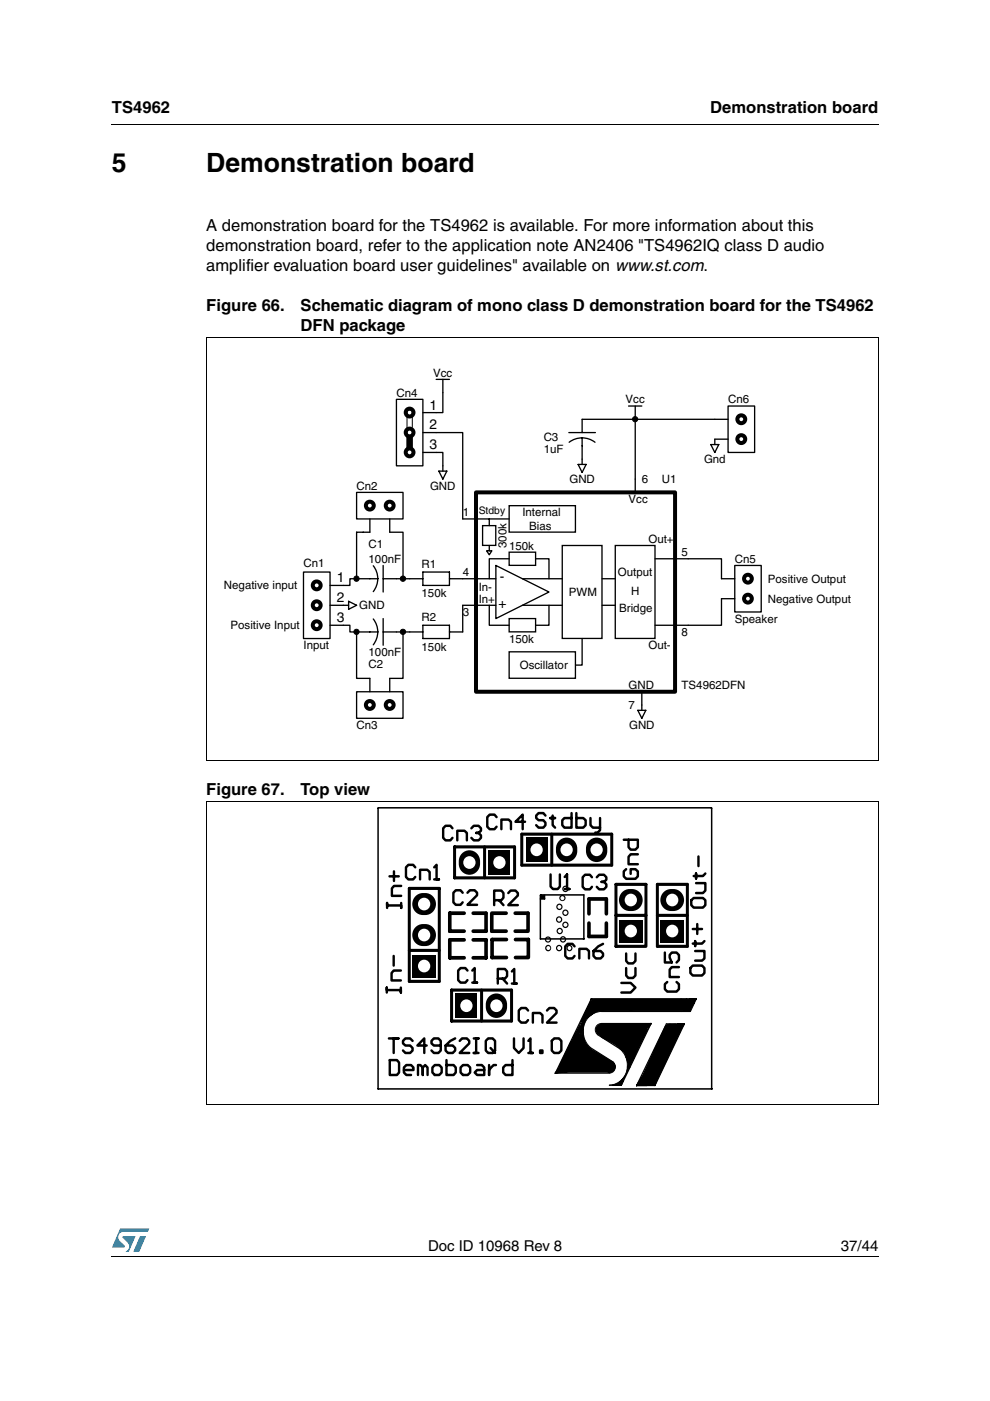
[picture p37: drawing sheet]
<svg xmlns="http://www.w3.org/2000/svg" width="210mm" height="297mm" viewBox="0 0 210 297" stroke-linecap="round" stroke-linejoin="round" font-family="sans-serif">
<defs><g id="words">
<g font-size="5.6">
<text x="23.7" y="36.4">5</text>
<text x="43.7" y="36.4">Demonstration board</text>
</g>
<g font-size="3.5">
<text x="23.7" y="23.9">TS4962</text>
<text x="150.6" y="23.9">Demonstration board</text>
<text x="43.7" y="49.1">A demonstration board for the TS4962 is available. For more information about this</text>
<text x="43.7" y="53.3">demonstration board, refer to the application note AN2406 &quot;TS4962IQ class D audio</text>
<text x="43.7" y="57.6">amplifier evaluation board user guidelines&quot; available on www.st.com.</text>
<text x="43.7" y="66">Figure 66.</text>
<text x="63.7" y="70.3">DFN package</text>
<text x="63.7" y="66">Schematic diagram of mono class D demonstration board for the TS4962</text>
<text x="43.7" y="168.6">Figure 67.</text>
<text x="63.7" y="168.6">Top view</text>
</g>
<g font-size="3.2">
<text x="90.8" y="265.1">Doc ID 10968 Rev 8</text>
<text x="178.3" y="265.1">37/44</text>
</g>
<g font-size="2.9">
<text x="91.1" y="86.8">1</text>
<text x="91.1" y="91.1">2</text>
<text x="91.1" y="95.3">3</text>
<text x="71.4" y="123.5">1</text>
<text x="106" y="123.2">-</text>
<text x="71.4" y="127.7">2</text>
<text x="71.4" y="131.9">3</text>
<text x="105.7" y="128.8">+</text>
</g>
<g font-size="2.4">
<text x="91.8" y="79.9">Vcc</text>
<text x="84.1" y="84.1">Cn4</text>
<text x="132.6" y="85.5">Vcc</text>
<text x="154.4" y="85.5">Cn6</text>
<text x="115.3" y="93.4">C3</text>
<text x="115.3" y="95.9">1uF</text>
<text x="149.3" y="98.2">Gnd</text>
<text x="75.6" y="103.8">Cn2</text>
<text x="91.2" y="103.8">GND</text>
<text x="120.7" y="102.4">GND</text>
<text x="133.3" y="106.7">Vcc</text>
<text x="136.1" y="102.4">6</text>
<text x="140.3" y="102.4">U1</text>
<text x="98.1" y="109.5">1</text>
<text x="110.8" y="109.5">Internal</text>
<text x="112.2" y="112.3">Bias</text>
<text x="78.1" y="116.2">C1</text>
<text x="78.1" y="119.3">100nF</text>
<text x="107.4" y="116.2" transform="rotate(-90 107.4 116.2)">300k</text>
<text x="107.9" y="116.5">150k</text>
<text x="137.5" y="115.1">Out+</text>
<text x="144.5" y="117.9">5</text>
<text x="155.8" y="119.3">Cn5</text>
<text x="47.5" y="125">Negative input</text>
<text x="64.3" y="120.2">Cn1</text>
<text x="89.4" y="120.5">R1</text>
<text x="98.1" y="122.2">4</text>
<text x="101.5" y="125.2">In-</text>
<text x="131" y="122.2">Output</text>
<text x="162.8" y="123.6">Positive Output</text>
<text x="76.2" y="129.2">GND</text>
<text x="89.4" y="126.7">150k</text>
<text x="89.4" y="131.7">R2</text>
<text x="98.1" y="130.6">3</text>
<text x="101.5" y="127.8">In+</text>
<text x="120.6" y="126.4">PWM</text>
<text x="131.3" y="129.8">Bridge</text>
<text x="133.8" y="126.1">H</text>
<text x="162.8" y="127.8">Negative Output</text>
<text x="48.9" y="133.4">Positive Input</text>
<text x="64.3" y="137.6">Input</text>
<text x="89.4" y="137.9">150k</text>
<text x="107.9" y="136.3">150k</text>
<text x="137.5" y="137.6">Out-</text>
<text x="144.5" y="134.8">8</text>
<text x="155.8" y="132">Speaker</text>
<text x="78.1" y="141.6">C2</text>
<text x="78.1" y="139.1">100nF</text>
<text x="110.2" y="141.9">Oscillator</text>
<text x="133.3" y="146.1">GND</text>
<text x="144.5" y="146.1">TS4962DFN</text>
<text x="75.6" y="154.6">Cn3</text>
<text x="133.3" y="150.3">7</text>
<text x="133.4" y="154.6">GND</text>
</g>
<text font-size="2.2" x="101.5" y="109">Stdby</text>
</g></defs>
<g fill="#0099d8">
<path d="M29.7 262.1h1.3l-1.5 3.3h-1.2z"/>
<path d="M25.5 260.5h6.2l-.4 .7h-5.1a1.13 1.13 0 0 0-1.1 .7 1.13 1.13 0 0 0 .3 1.2l1.1 1-.1 .3-2.7 .1z"/>
<path d="M26 262.1h2.8l-1.5 3.3h-.7a1.18 1.18 0 0 0 .5-1.9l-1.1-1.1z"/>
</g>
<path d="M23.6 26.2l.1 .2zM23.6 266.3l.1 .1z" fill="#000"/>
<path d="M23.7 26.3h162.6M23.7 266.3h162.6" fill="none" stroke="#000" stroke-width=".21"/>
<path d="M44.7 74.8h140.6v83.1h-140.6z" fill="#fff"/>
<g fill="none" stroke="#000" stroke-width=".28">
<path d="M92.5 80.4h2.8M93 99.9h1.7l-.8 1.7zM93.9 80.4v2.8M93.9 98.8v1.1M120.6 91.7h5.6M122.6 98.5h1.7l-.9 1.7zM123.4 92.8l1.5 .3 1.3 .7M123.4 92.8l-1.4 .3-1.3 .7M123.4 88.9v2.8M123.4 92.8v5.7M133.3 86.1h2.8M134.7 86.1v2.8"/>
<path d="M75.6 104.4h9.9v5.6h-9.9zM79.1 120l.7 1.2 .3 1.5M81.2 119.9v5.6M98.1 110h9.9M102.3 111.4h2.8v4.2h-2.8zM103.7 115.7v1.1h.6l-.6 .8-.5-.8h.5M103.7 110v1.4M105.1 119.9l11.3 5.6-11.3 5.6zM108 107.2h14v5.6h-14zM108 117.1h5.6v2.8h-5.6zM108 118.5h-4.3v4.2M113.6 118.5h2.8v4.2"/>
<path d="M119.2 115.7h8.4v19.7h-8.4zM130.5 115.7h8.4v19.7h-8.4zM134.7 101.6v2.8M138.9 118.5h7M64.3 121.3h5.7v14.1h-5.7zM70 132.6h4.2v1.4h5.9M70 128.3h3.9M73.9 127.5l1.7 .8-1.7 .9zM79.1 131.2a4.4 4.4 0 0 1 0 5.5M80.1 122.7l-.3 1.4-.7 1.3M80.1 122.7h-5.9v1.4h-4.2M81.2 122.7h8.5"/>
<path d="M81.2 131.1v5.7M81.2 134h8.5M89.7 121.3h5.6v2.8h-5.6zM89.7 132.6h5.6v2.8h-5.6zM95.3 122.7h9.8M103.7 128.3v4.3h4.3M105.1 128.3h-7v5.7h-2.8M108 138.2h14v5.6h-14zM108 131.1h5.6v2.9h-5.6zM110.8 122.7h8.4M110.8 128.3h8.4M116.4 128.3v4.3h-2.8"/>
<path d="M123.4 135.4v5.6h-1.4M127.7 122.7h2.8M127.7 128.3h2.8M138.9 132.6h7M135.2 150.6h1.7l-.8 1.7zM136.1 146.7v3.9"/>
</g>
<g fill="none" stroke="#000" stroke-width=".84">
<path d="M100.9 104.4h42.2v42.3h-42.2z"/>
<circle cx="67.1" cy="128.3" r=".84"/>
<circle cx="67.1" cy="124.1" r=".84"/>
<circle cx="67.1" cy="132.6" r=".84"/>
</g>
<g fill="#fff" stroke="#000" stroke-width=".84">
<circle cx="78.4" cy="107.2" r=".84"/>
<circle cx="82.6" cy="107.2" r=".84"/>
</g>
<path d="M78.4 110v2.8M82.6 110v2.8M75.6 146.7h9.9v5.6h-9.9z" fill="none" stroke="#000" stroke-width=".28"/>
<g fill="#fff" stroke="#000" stroke-width=".84">
<circle cx="82.6" cy="149.5" r=".84"/>
<circle cx="78.4" cy="149.5" r=".84"/>
</g>
<g fill="none" stroke="#000" stroke-width=".28">
<path d="M84.1 84.7h5.6v14.1h-5.6zM89.7 95.9h4.2v2.9M89.7 91.7h8.4v18.3M93.9 83.2v4.3h-4.2M123.4 88.9h11.3v12.7M134.7 88.9h19.7M150.7 94.3h1.7l-.8 1.6zM154.4 86.1h5.6v9.8h-5.6zM154.4 93.1h-2.8v1.2M78.4 112.8h-2.8v9.9M82.6 112.8h2.9v9.9M145.9 118.5h7.1v4.2h2.8"/>
<path d="M155.8 119.9h5.6v9.9h-5.6zM75.6 134v9.8h2.8v2.9M85.5 134v9.8h-2.9v2.9M155.8 126.9h-2.8v5.7h-7.1"/>
</g>
<g fill="#000" stroke="#000" stroke-width=".21">
<circle cx="134.7" cy="88.9" r=".55"/>
<circle cx="75.6" cy="122.7" r=".56"/>
<circle cx="75.6" cy="134" r=".55"/>
<circle cx="85.4" cy="122.7" r=".57"/>
<circle cx="85.4" cy="134" r=".56"/>
</g>
<g fill="none" stroke="#000" stroke-width=".84">
<circle cx="86.8" cy="91.7" r=".83"/>
<circle cx="86.8" cy="95.9" r=".83"/>
<circle cx="86.8" cy="87.5" r=".83"/>
<circle cx="157.2" cy="88.9" r=".84"/>
<circle cx="157.2" cy="93.1" r=".84"/>
<circle cx="158.6" cy="126.9" r=".83"/>
<circle cx="158.6" cy="122.7" r=".83"/>
</g>
<path d="M86.3 92.6h1.1v2.5h-1.1z" fill-rule="evenodd" fill="#000" stroke="#000" stroke-width=".28"/>
<path d="M86.3 86.9v5.4h1.1v-5.4h-1.1" fill="none" stroke="#000" stroke-width=".21" stroke-dasharray="6.1 2"/>
<path d="M44.7 74.8h140.6v83.1h-140.6z" fill="none" stroke="#fff" stroke-width=".21"/>
<path d="M43.8 71.5h142.4M43.8 71.4v89.8M186.2 71.5v89.8M43.7 161.2h142.5" fill="none" stroke="#000" stroke-width=".21"/>
<path d="M75.1 170.1h79.8v63.9h-79.8z" fill="#fff"/>
<path d="M80.2 171.3h70.6l.1 59.6h-70.7z" fill="none" stroke="#000" stroke-width=".32"/>
<circle cx="120.7" cy="201" r=".66" fill="#000"/>
<circle cx="120.7" cy="201" r=".41" fill="#fff"/>
<circle cx="118.5" cy="201" r=".68" fill="#000"/>
<circle cx="118.5" cy="201" r=".42" fill="#fff"/>
<circle cx="116.2" cy="201" r=".66" fill="#000"/>
<circle cx="116.2" cy="201" r=".42" fill="#fff"/>
<circle cx="119.9" cy="188.5" r=".68" fill="#000"/>
<circle cx="119.9" cy="188.5" r=".42" fill="#fff"/>
<circle cx="119.3" cy="190.4" r=".66" fill="#000"/>
<circle cx="119.2" cy="190.4" r=".42" fill="#fff"/>
<circle cx="119.4" cy="199.2" r=".68" fill="#000"/>
<circle cx="119.4" cy="199.2" r=".42" fill="#fff"/>
<circle cx="118.7" cy="197.4" r=".68" fill="#000"/>
<circle cx="118.7" cy="197.4" r=".42" fill="#fff"/>
<circle cx="119.9" cy="196.1" r=".68" fill="#000"/>
<circle cx="119.9" cy="196.1" r=".42" fill="#fff"/>
<circle cx="118.5" cy="195" r=".68" fill="#000"/>
<circle cx="118.5" cy="195" r=".42" fill="#fff"/>
<circle cx="119.9" cy="193.5" r=".68" fill="#000"/>
<circle cx="119.9" cy="193.5" r=".42" fill="#fff"/>
<circle cx="118.6" cy="192.3" r=".68" fill="#000"/>
<circle cx="118.6" cy="192.3" r=".42" fill="#fff"/>
<circle cx="116.2" cy="199.2" r=".66" fill="#000"/>
<circle cx="116.2" cy="199.2" r=".4" fill="#fff"/>
<path d="M87.4 202.5h5v4.7h-5z" fill="#000"/>
<circle cx="89.9" cy="204.8" r="1.33" fill="#fff"/>
<path d="M88.1 196.6a2.53 2.53 0 0 1 3-.5 2.53 2.53 0 0 1 1.3 2.8 2.54 2.54 0 0 1-2.8 1.7 2.54 2.54 0 0 1-2.2-2.4l.1-.6z" fill-rule="evenodd" fill="#000"/>
<circle cx="89.9" cy="198.2" r="1.33" fill="#fff"/>
<path d="M96.6 210.6h4.6v5.2h-4.6z" fill="#000"/>
<circle cx="98.9" cy="213.2" r="1.33" fill="#fff"/>
<path d="M103.7 211.3a2.31 2.31 0 0 1 2.7-.3 2.31 2.31 0 0 1 1.1 2.5 2.29 2.29 0 0 1-2.5 2.3 2.29 2.29 0 0 1-2-2.8l.1-.7z" fill-rule="evenodd" fill="#000"/>
<circle cx="105.2" cy="213.2" r="1.33" fill="#fff"/>
<path d="M88.1 190a2.53 2.53 0 0 1 3-.4 2.53 2.53 0 0 1 1.3 2.7 2.54 2.54 0 0 1-2.8 1.7 2.54 2.54 0 0 1-2.2-2.3l.1-.6z" fill-rule="evenodd" fill="#000"/>
<circle cx="89.9" cy="191.7" r="1.33" fill="#fff"/>
<path d="M97.9 181a2.3 2.3 0 0 1 2.8-.4 2.3 2.3 0 0 1 1.1 2.5 2.29 2.29 0 0 1-2.6 2.4 2.29 2.29 0 0 1-1.9-2.9v-.6z" fill-rule="evenodd" fill="#000"/>
<circle cx="99.5" cy="182.9" r="1.33" fill="#fff"/>
<path d="M103.6 180.3h4.6v5.2h-4.6z" fill="#000"/>
<circle cx="105.9" cy="182.9" r="1.33" fill="#fff"/>
<path d="M111.5 177.6h4.5v5.2h-4.5z" fill="#000"/>
<circle cx="113.8" cy="180.2" r="1.33" fill="#fff"/>
<path d="M118.5 178.3a2.3 2.3 0 0 1 2.8-.4 2.3 2.3 0 0 1 1.1 2.5 2.29 2.29 0 0 1-2.6 2.4 2.29 2.29 0 0 1-1.9-2.9l.1-.6z" fill-rule="evenodd" fill="#000"/>
<circle cx="120.1" cy="180.2" r="1.33" fill="#fff"/>
<path d="M131.2 195.1h5.1v4.6h-5.1z" fill="#000"/>
<circle cx="133.7" cy="197.4" r="1.33" fill="#fff"/>
<path d="M140 195.1h5v4.6h-5z" fill="#000"/>
<circle cx="142.5" cy="197.4" r="1.33" fill="#fff"/>
<path d="M131.9 189.2a2.53 2.53 0 0 1 3-.5 2.53 2.53 0 0 1 1.3 2.7 2.54 2.54 0 0 1-2.7 1.8 2.54 2.54 0 0 1-2.3-2.4l.1-.6z" fill-rule="evenodd" fill="#000"/>
<circle cx="133.7" cy="190.8" r="1.33" fill="#fff"/>
<path d="M140.7 189.2a2.52 2.52 0 0 1 3-.5 2.52 2.52 0 0 1 1.3 2.7 2.48 2.48 0 0 1-3.6 1.6 2.48 2.48 0 0 1-.7-3.8z" fill-rule="evenodd" fill="#000"/>
<circle cx="142.5" cy="190.8" r="1.33" fill="#fff"/>
<path d="M124.9 178.3a2.3 2.3 0 0 1 2.7-.4 2.3 2.3 0 0 1 1.2 2.5 2.29 2.29 0 0 1-2.6 2.4 2.29 2.29 0 0 1-2-2.9l.1-.6z" fill-rule="evenodd" fill="#000"/>
<circle cx="126.5" cy="180.2" r="1.33" fill="#fff"/>
<g fill="none" stroke="#000" stroke-width=".26">
<path d="M123 217.7l-1.5 3.1 1-1.4M123 217.7l.5 3.3M123 217.7l1 4.2-1.4-1.4M123.3 216.6l-1.7 3.4 1.4-2.3M123.5 217l.2 3-1.2-.6M123.5 217l-1.6 4.7 1.6-.7M123.5 217v4M123.5 217l-.9 3.5M125.1 212.9l-3 7-.5 .1-.8 1.5M125.1 212.9l-1.8 3.7M125.4 211.8l-7.6 15.7M125.4 211.8l-.3 1.1"/>
<path d="M125.4 211.8l2.3 1.3h-1.5zM125.4 211.8l.4 .5M125.4 211.8h22.2M125.8 212.3l-3.3 7.1M125.8 212.3l-1.5 3M125.8 212.3l-.7 .6M126.2 214.5l-2.3 1.8 .8-1.6-2.1 5.8M126.2 214.5l-2.9 2.1M126.2 214.5l-1.1 .7-.1-1.8-2.5 6M126.2 214.5l-1.9 .8M126.2 214.5l1.2-.8-3.1 1.6M126.7 219.4l4.8 3"/>
<path d="M127.2 213.1l-3.5 2.6 2.5-2.4-1.1 .9-.8 1.1M127.2 213.1l-3.9 3.5M127.2 213.1l3.1 .6-4.1 .8M127.5 217h10.5M138 217l-6.3 13.1M138 217l-3 2.3M138 217l-1.9 2.2M138 217l-2.7 1.3M138 217l-.9 1.6M138 217l-2 1.3M138 217l-2.7 .8M138 217l-4.3 .5"/>
<path d="M143.7 217.1l.7 .6M144.1 217.1l.3 .6M145.1 217.1h-3.8l-6.3 13.1M145.1 217.1l-6.2 13.1M145.1 217.1l-1.5 .5 .3-.5 .5 .6M145.1 217.1l-1.2 .6h.5M145.1 217.1l-2 2.3M145.1 217.1l-.7 1.2v-.6M145.1 217.1l-.7 .6M145.3 212.3l.2-.5 .6 .7 .3 1.2M146.5 212.9l-.1 1.5h-18.9M147.2 211.8l-.1 .5 .5-.5"/>
<path d="M147.6 211.8l-2.6 1.3M147.6 211.8l-1.2 2.6M117.8 227.5h11.4M119.5 225.3l-1.7 2.2M119.6 224.6l-1.8 2.9M119.8 226.1l-2 1.4M120 225.4l-2.2 2.1M120.7 226.1l-2.9 1.4M121.3 226.1l-3.5 1.4M121.4 226.7l-3.6 .8M121.4 225.5l-3.6 2M122.1 227l-4.3 .5"/>
<path d="M122.6 220.5l.9 .2M125.2 222.1l4.8 3.1M129.2 230.1h2.5M132.1 229.2l-1.9 .9M132.1 229.2l-1.4 .9M132.1 229.2l-1 .9M132.1 229.2l-.6 .2 .2 .7M132.1 229.2l-.4 .9M132.3 228.4l-1.4 1.7M133.5 224.6l.2 1.1-.5-.4M133.5 224.6l-.5 2.5 .2-1.8M133.5 224.6l-.7-.5 .7 2.2-.6-2.7 .8 2.1 .5-1"/>
<path d="M133.5 224.6l.7 .1M133.9 225.2l-1.1 2.4-1.5 2.5 .8-.9M133.9 225.2l-.7 .1M134.2 224.7l-1 .6M134.5 224.2l-1.3 1.1M134.5 224.2l-.6 1M134.5 224.2l-.3 .5M134.5 224.2l-1 .4M135 230.2h3.9M135 230.2l2.7-1.1-.6 1.1M135 230.2l3.7-1 .2 1M135 230.2l2.1-1.4 1.8 1.4"/>
<path d="M136.1 228.4l-1.1 1.8M136.2 229.1l-1.2 1.1M136.8 227.9l-1.8 2.3M139.1 229.6l-4.1 .6"/>
</g>
<path d="M127.5 218.3h8.5l-2.3 4.9-.5-.9a14.2 14.2 0 0 0-4.9-3.3l5.7 .5-.6 .8 .1 .6M145 213.1h-18.8v.2M121.9 221.7l7.4 4.4h-9.5zM123.4 222.3l-.8-1.8 .2 .9 1.4 1.6-.3 1.9-1.4-.4-2.7 1.6M137.3 228.4l4.7-10.1h1.1l-4.9 10.5h-1.1" fill="none" stroke="#000" stroke-width="2.5"/>
<g fill="none" stroke="#000" stroke-width=".65">
<path d="M96.4 179.6h12.7v6.5h-12.7zM102.7 179.6v6.5M110.6 176.9h19.1v6.5h-19.1zM117 176.9v6.5M86.8 188.4h6.3v19.7h-6.3zM130.6 187.5h6.4v13.1h-6.4zM130.6 194.1h6.4M139.4 194.1h6.3M139.4 187.5h6.3v13.1h-6.3zM86.8 201.5h6.3M95.7 209.9h12.8v6.6h-12.8zM102.1 209.9v6.6"/>
<path d="M146.5 212.9l-.4-.4 1-.2-.7 1.4"/>
</g>
<path d="M98.4 193.6h-3v3.8h3M98.4 199.3h-3v3.8h3M100.3 199.3h2.8v3.8h-2.8M100.3 193.6h2.8v3.8h-2.8M107.3 193.6h-3v3.8h3M107.4 199.2h-3.1v3.8h3.1M109.2 193.6h2.8v3.8h-2.8M109.3 199.2h2.7v3.8h-2.7M124.9 195.7v2.8h3.7v-2.8M124.9 193.7v-3.1h3.7v3.1" fill="none" stroke="#000" stroke-width=".78"/>
<path d="M114.6 189.9v9.2h9.2M114.6 189.8l9.2-.1 .1 9.4M115.3 190l-.6 .1 .7 .1-.1 .1h-.5M115.5 189.8v.8h-.9" fill="none" stroke="#000" stroke-width=".32"/>
<path d="M144.9 211.8h1.5v2.6h-1.5zM146.1 211.8h1.1v1.1h-1.1z" fill="#000"/>
<g fill="none" stroke="#000" stroke-width=".52">
<path d="M95.9 175.6l-.4-.5h-1l-.5 .5v2l.5 .6h1l.4-.6M97 178.2v-2.1h1.5l.5 .5v1.6M99.9 175.6l.5-.5h1.1l.5 .5v.5l-.5 .5h-.5h.5l.5 .5v.5l-.5 .6h-1.1l-.5-.6M105.3 173.2l-.5-.5h-1l-.5 .5v2.1l.5 .5h1l.5-.5M106.3 175.8v-2h1.5l.5 .4v1.6M111.3 174.2h-2l1.5-1.5v3.1M115.7 172.9l-.5-.5h-1l-.5 .5v.5l.5 .5h1l.5 .5v.6l-.5 .5h-1l-.5-.5M117.2 172.9v.5h-.5h1h-.5v1.6l.5 .5M121.2 172.4v3.1h-1.5l-.5-.5v-1.1l.5-.5h1.5M122.2 172.4v3.1h1.5l.5-.5v-1.1l-.5-.5h-1.5M125.2 173.4v1.6l.5 .5h1.5v.5l-.5 .5h-.5M127.2 173.4v2.1"/>
<path d="M132.3 178h2.9v1.6l-.5 .5h-1l-.4-.5v-1.6M82.6 185.8h2M83.5 184.7v2.1M85.1 191.4v1.1v-.5h-3v-.6v1.1M85.1 187.8h-1.6l-.4 .6v1.5h2M88 183.9l-.4-.5h-1l-.5 .5v2l.5 .5h1l.4-.5M89.1 186.4v-2h1.5l.5 .5v1.5M92.1 183.9l.5-.5v3h.5h-1M98.1 189.3l-.4-.5h-1.1l-.5 .5v2l.5 .5h1.1l.4-.5M99.1 189.3l.5-.5h1l.6 .5v.5l-2.1 2h2.1M104.8 190.9h1.5l.4-.6v-1l-.4-.5h-1.5v3.1M105.8 190.9l.9 1"/>
<path d="M107.8 189.3l.5-.5h1l.5 .5v.6l-2 2h2M116.7 185.4v2.6l.5 .5h1.1l.4-.5v-2.6M119.7 185.9l.5-.5v3.1h.5h-1M125.5 186l-.4-.5h-1.1l-.5 .5v2l.5 .6h1.1l.4-.6M126.5 186l.5-.5h1.1l.5 .5v.5l-.5 .5h-.6h.6l.5 .5v.5l-.5 .6h-1.1l-.5-.6M132.8 184.3l-.5 .4v1.1l.5 .5h1.9l.5-.5v-1.1l-.5-.4h-1v1M135.2 181.1h-1.5l-.4 .6v1.5h1.9M146.6 190.9l.5-.5h1.9l.6 .5v1l-.6 .5h-1.9l-.5-.5zM146.9 197h2M147.6 187.2h2v1.6l-.6 .5h-1.4M147.8 195.9v2.1M148.1 181.6v2"/>
<path d="M149.4 199.5l-.5 .6h-1.5v-.6v1.1v-.5h-.5M149.6 185.2l-.6 .5h-1.4v-.5v1.1v-.6h-.5M83.5 202.7v2M85 209.4v1v-.5h-3v-.5v1M85 205.8h-1.5l-.5 .5v1.6h2M99.1 205.8l-.4-.6h-1l-.6 .6v2l.6 .5h1l.4-.5M100.1 205.8l.5-.6v3.1h.6h-1.1M105.5 207.5h1.6l.4-.5v-1l-.4-.6h-1.6v3.1M106.6 207.5l.9 1M108.5 206l.5-.6v3.1h.5h-1M112 214.2l-.5-.5h-1l-.5 .5v2.1l.5 .5h1l.5-.5M113 216.8v-2h1.5l.5 .4v1.6"/>
<path d="M116 214.2l.5-.5h1l.5 .5v.6l-2 2h2M121.8 200.6l-.4-.5h-1l-.6 .5v2.1l.6 .5h1l.4-.5M122.8 203.2v-2h1.6l.5 .4v1.6M127.9 200.1l-1.1 .5-1 1v1.1l.5 .5h1.1l.5-.5v-.5l-.5-.6h-1.6M131.7 208.4h2l1 1-1 1h-2M132.8 205.2v1.6l.4 .6h1l.5-.6v-1.6M132.8 202.2v1.5l.4 .6h1l.5-.6v-1.5M141 202v2.1h1.4l-.4-1.1v-.5l.4-.5h1l.6 .5v1l-.6 .6M141.5 208.2l-.5 .5v1l.5 .5h1.9l.6-.5v-1l-.6-.5M144 205h-1.6l-.4 .6v1.6h2M146.9 204.7h2l.5 .5v1.1l-.5 .5h-2l-.5-.5v-1.1zM147.4 201.6h2v1.6l-.5 .5h-1.5"/>
<path d="M82.5 220.2h2h-1v3.1M82.6 224.8h1.6l.4 .5v2.1l-.4 .5h-1.6zM85.6 226.9h2.1v-.6l-.5-.5h-1.1l-.5 .5v1.1l.5 .5h1.1M87.5 220.7l-.5-.5h-1.1l-.5 .5v.5l.5 .5h1.1l.5 .5v.5l-.5 .6h-1.1l-.5-.6M88.6 227.9v-2.1h.5l.5 .5v1.6v-1.6l.5-.5 .6 .5v1.6M90.5 221.7h-2l1.5-1.5v3.1M92.2 225.8h.9l.5 .5v1.1l-.5 .5h-.9l-.5-.5v-1.1zM93.5 221.7h-1.5l-.5-.5v-.5l.5-.5h.9l.6 .5v2l-.6 .6h-.9l-.5-.6M94.7 224.8v3.1h1.5l.4-.5v-1.1l-.4-.5h-1.5M96.5 220.2l-1 .5-1 1v1l.5 .6h1l.5-.6v-.5l-.5-.5h-1.5M97.5 220.7l.5-.5h1l.5 .5v.5l-2 2.1h2M98.2 225.8h1l.5 .5v1.1l-.5 .5h-1l-.5-.5v-1.1z"/>
<path d="M100.4 220.2h1.1h-.5v3.1h-.6h1.1M101.2 225.8h1l.5 .5v1.6h-1.5l-.6-.5 .6-.5h1.5M103.5 220.2h1l.5 .5v2l-.5 .6h-1l-.5-.6v-2zM103.7 225.8v2.1v-1l.9-1.1h.6M104 222.2l1 1.1M108.7 224.8v3.1h-1.5l-.5-.5v-1.1l.5-.5h1.5M109 220.2v2l1 1.1 1-1.1v-2M112 220.7l.5-.5v3.1h.5h-1M114.5 222.7h.5v.6h-.5zM117.5 220.2h1l.5 .5v2l-.5 .6h-1l-.5-.6v-2z"/>
</g>
<path d="M43.8 169.8h142.4M43.8 169.8v64.4M186.2 169.8v64.5M123.7 218.3a4.5 4.5 0 0 0 1.5 3.8M127.5 214.4a4 4 0 0 0-3.8 3.9M127.5 217a1.32 1.32 0 0 0-1.2 .9 1.32 1.32 0 0 0 .4 1.5M43.7 234.2h142.5M130 225.2a1.32 1.32 0 0 1 .4 1.4 1.32 1.32 0 0 1-1.2 .9M131.5 222.4a4.3 4.3 0 0 1 1.4 4.6 4.3 4.3 0 0 1-3.7 3.1" fill="none" stroke="#000" stroke-width=".21"/>
<use href="#words"/>
</svg>
